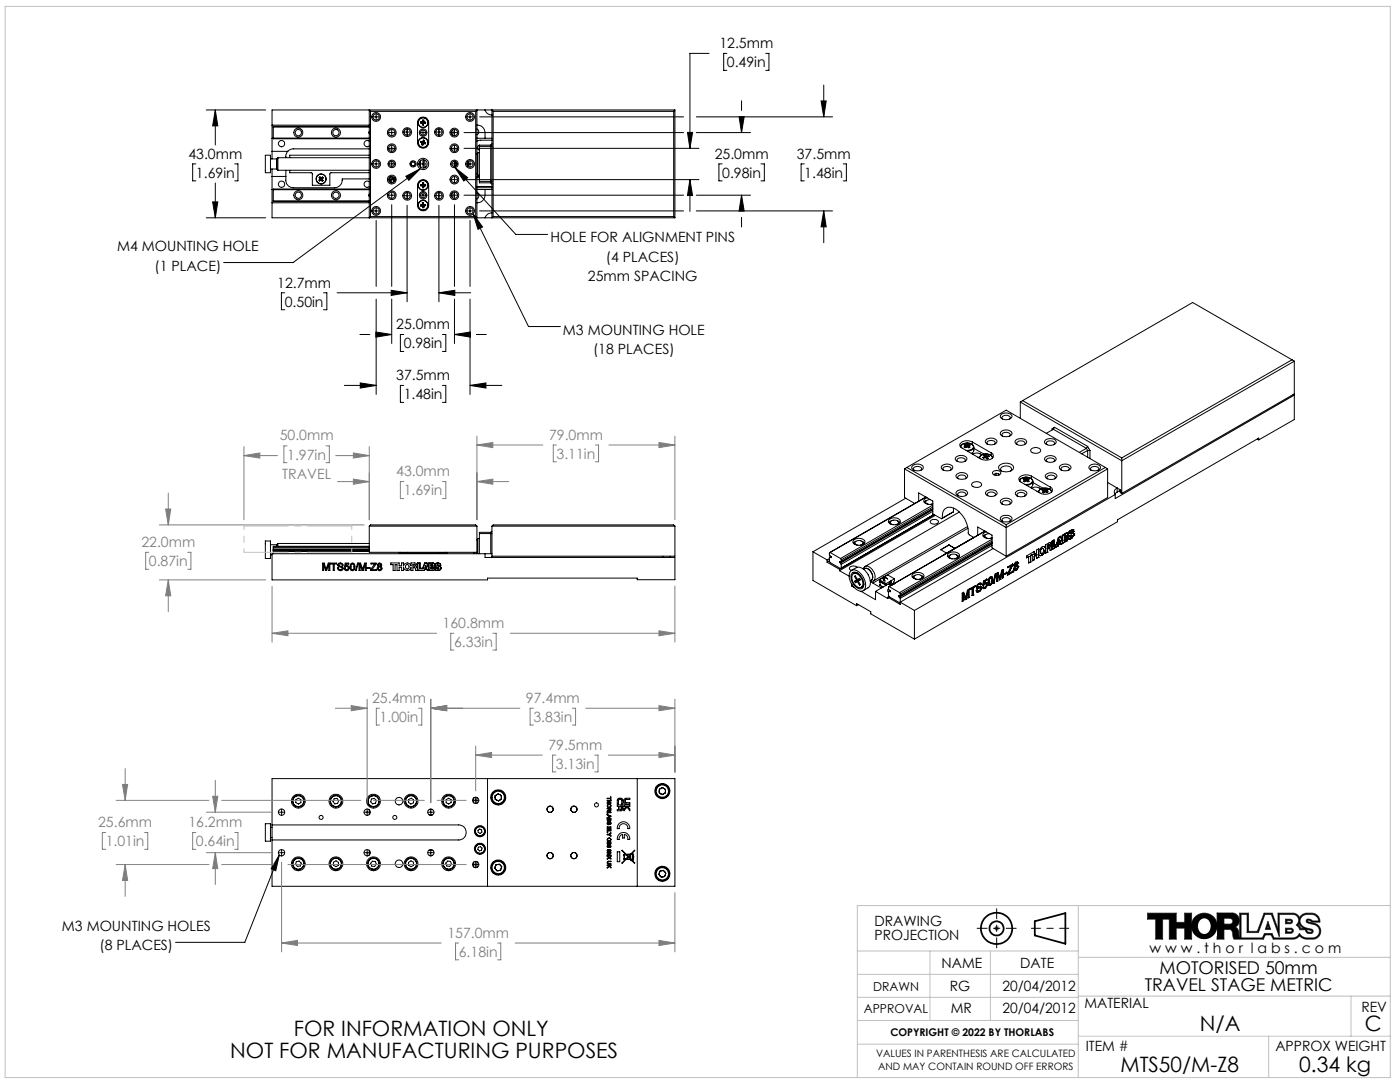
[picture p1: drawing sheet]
<svg xmlns="http://www.w3.org/2000/svg" width="279mm" height="216mm" viewBox="0 0 279 216" stroke-linecap="round" stroke-linejoin="round" font-family="sans-serif">
<defs><g id="words">
<g font-size="4.2">
<text x="58.6" y="206.8">FOR INFORMATION ONLY</text>
<text x="239.4" y="205.7">N/A</text>
<text x="272.4" y="205.7">C</text>
<text x="45.9" y="211">NOT FOR MANUFACTURING PURPOSES</text>
<text x="223.6" y="213.9">MTS50/M-Z8</text>
<text x="259.3" y="213.9">0.34 kg</text>
</g>
<g font-size="3.5">
<text x="228.5" y="197.8">TRAVEL STAGE METRIC</text>
<text x="231.4" y="194.3">MOTORISED 50mm</text>
</g>
<g font-size="2.8">
<text x="143.6" y="9.6">12.5mm</text>
<text x="145.1" y="13.4">0.49in</text>
<text x="37.6" y="31.7">43.0mm</text>
<text x="39.1" y="35.4">1.69in</text>
<text x="142.6" y="31.7">25.0mm</text>
<text x="144.1" y="35.4">0.98in</text>
<text x="159" y="31.7">37.5mm</text>
<text x="160.5" y="35.4">1.48in</text>
<text x="23.4" y="50.2">M4 MOUNTING HOLE</text>
<text x="30.9" y="54">(1 PLACE)</text>
<text x="109.8" y="48.4">HOLE FOR ALIGNMENT PINS</text>
<text x="120.9" y="52.2">(4 PLACES)</text>
<text x="55.3" y="57.4">12.7mm</text>
<text x="117.3" y="56">25mm SPACING</text>
<text x="56.8" y="61.2">0.50in</text>
<text x="79.1" y="65.7">25.0mm</text>
<text x="80.6" y="69.5">0.98in</text>
<text x="112.4" y="66.7">M3 MOUNTING HOLE</text>
<text x="118.4" y="70.6">(18 PLACES)</text>
<text x="79.1" y="75.9">37.5mm</text>
<text x="80.6" y="79.6">1.48in</text>
<text x="12.4" y="185.8">M3 MOUNTING HOLES</text>
<text x="174.5" y="184.8">DRAWING</text>
<text x="19.9" y="189.7">(8 PLACES)</text>
<text x="174.5" y="187.6">PROJECTION</text>
<text x="229.4" y="190.2">w w w . t h o r l a b s . c o m</text>
<text x="187.9" y="193.2">NAME</text>
<text x="189.6" y="197.7">RG</text>
<text x="200.1" y="197.7">20/04/2012</text>
<text x="203.6" y="193.2">DATE</text>
<text x="189.8" y="202.2">MR</text>
<text x="200.1" y="202.2">20/04/2012</text>
<text x="216.4" y="201.2">MATERIAL</text>
<text x="271.7" y="201.8">REV</text>
<text x="216.7" y="209.7">ITEM #</text>
<text x="254.5" y="209.7">APPROX WEIGHT</text>
</g>
<g font-size="2.8" fill="#808080">
<text x="55.8" y="87.9">50.0mm</text>
<text x="109.6" y="87.7">79.0mm</text>
<text x="56.3" y="95.5">TRAVEL</text>
<text x="57.3" y="91.7">1.97in</text>
<text x="79.1" y="95">43.0mm</text>
<text x="111.1" y="91.5">3.11in</text>
<text x="80.6" y="98.8">1.69in</text>
<text x="28.2" y="109.2">22.0mm</text>
<text x="29.7" y="113">0.87in</text>
<text x="88.3" y="125.3">160.8mm</text>
<text x="90.6" y="129.1">6.33in</text>
<text x="74.3" y="140.3">25.4mm</text>
<text x="105" y="140.3">97.4mm</text>
<text x="75.8" y="144">1.00in</text>
<text x="106.5" y="144">3.83in</text>
<text x="109.4" y="149.6">79.5mm</text>
<text x="110.9" y="153.4">3.13in</text>
<text x="19.6" y="165">25.6mm</text>
<text x="37.6" y="165">16.2mm</text>
<text x="21.1" y="168.8">1.01in</text>
<text x="39.1" y="168.8">0.64in</text>
<text x="89.3" y="187.1">157.0mm</text>
<text x="91.6" y="190.9">6.18in</text>
</g>
<g font-size="2.5">
<text x="174.2" y="197.7">DRAWN</text>
<text x="172.4" y="202.2">APPROVAL</text>
</g>
<text font-size="2.1" x="177.7" y="206.8">COPYRIGHT © 2022 BY THORLABS</text>
<g font-size="2">
<text x="174.8" y="211">VALUES IN PARENTHESIS ARE CALCULATED</text>
<text x="175.2" y="213.5">AND MAY CONTAIN ROUND OFF ERRORS</text>
</g>
</g></defs>
<g fill="none" stroke="#000" stroke-width=".2">
<path d="M141.5 10.7h-3.8v18.9M145.1 10.7h-.7v3.3h.7M152.8 10.7h.7v3.3h-.7M164.4 17v6.3M39.1 32.7h-.6v3.4h.6M41.2 21.9h11.8M43 21.9l.5 3.2h-1.1zM43 21.9v7M43 36.5v7M46.8 32.7h.7v3.4h-.7M53 31h1v3.5h-1zM54 31.7h1.2"/>
<path d="M54 33.7h1.2M54.3 33.7v9.8h80.4M54.3 35.2h2.7M54.3 27.6h.2M54.3 25h19.4M54.3 37.8h.2M54.3 30.2h3.1M54.5 27.6v.1h19.2M54.5 25.4v2.2M54.5 37.9v2.2M54.5 37.9h19.2M54.5 27.6h19.2"/>
<path d="M54.5 25.4h19.2M55.2 31.7v2M55.2 33.7l.3 .3M55.5 31.5v2.5M55.5 34h18.2M55.5 31.5h18.2M55.5 31.5l-.3 .2M57 34v1.9a1.51 1.51 0 0 0 1.5 1.6h8.3a1.59 1.59 0 0 0 1.5-1.8h5.4M57.4 30.2l-.3 .6-.1 .7M57.8 34v.5h4.4l.1 .2v2.3h3.5v-2.3l.2-.2h7.7M63.9 35.7l-.1 .1a.15 .15 0 0 0 0 .3 .15 .15 0 0 0 .2-.2M63.9 35.6v.1"/>
<path d="M63.9 35.7v.1M63.9 35.7h.1M63.9 35.8h.1M64 35.8l.1 .1M64 35.8v.1M64 35.9h.1M64 35.6h-.1M64.1 35.5a.17 .17 0 0 0-.2-.2 .17 .17 0 0 0-.2 .1 .17 .17 0 0 0 .2 .2M64.1 35.5h.1M64.1 35.9h.1M64.1 35.9h-.1M64.1 35.5l-.1 .1"/>
<path d="M64.1 35.5l.1 .1M64.2 35.5a.17 .17 0 0 1 .2-.2 .17 .17 0 0 1 .1 .2 .17 .17 0 0 1-.2 .2M64.2 35.5h-.1M64.2 35.6h.1M64.2 35.9h-.1M64.2 35.8v.1M64.2 35.6l.1 .1M64.3 35.7v.1M64.3 35.7h.1M64.3 35.7l-.1 .1M64.3 35.8h-.1M64.3 35.8l.1 .1a.15 .15 0 0 1-.1 .2 .15 .15 0 0 1-.2-.2"/>
<path d="M73.7 38.7v.6M73.7 37.7h-19.2v.2M73.7 26.2v.5M73.7 25.2h-19.2v.2M73.7 29.7h-15.3l-1 .5M73.7 28.2a.62 .62 0 0 0-.9 0 .62 .62 0 0 0 0 .9 .62 .62 0 0 0 .9 0M73.7 36.3a.63 .63 0 0 0-.9 0 .63 .63 0 0 0 0 .9 .63 .63 0 0 0 .9 .1M73.7 31h-15.9v.5M73.9 22.2l-.2-.3v21.6l.2-.3M73.9 22.2v21M73.9 22.2h21M74.4 23.3h1.3"/>
<path d="M74.4 32.7h1.3M75.1 22.7v1.3M75.1 32.1v1.2M77.5 35.8h1.3M77.5 26.5h1.3M77.5 29.6h1.3M77.5 32.7h1.3M77.5 38.9h1.3M77.6 29.7h1.2M77.9 35.3a.93 .93 0 0 0 .2 1.1M78.2 35.2v1.3a.94 .94 0 0 1-.3-1.2M78.2 25.8v1.3"/>
<path d="M78.2 29v1.2M78.2 32.1v1.2M78.2 38.3v1.3M78.6 35.8h.1M78.6 35.8l-.1 .3 .2 .1M78.6 35.7v.1M78.6 35.5a.15 .15 0 0 0-.2-.1 .16 .16 0 0 0 .1 .3l.1 .1M78.6 35.5l.1 .1M78.6 35.6v.1M78.6 35.8l.2 .1M78.7 35.5l-.1 .1M78.7 35.5h-.1"/>
<path d="M78.7 35.6h.1M78.7 35.6h-.1M78.7 35.5v.1M78.8 35.9h.1M80.6 26.4h1.3M80.6 39.1h1.3M81 35.2l2.9-1.5-2.3 2.3zM81.2 25.7v1.3M81.2 38.4v1.3M81.3 25.8v1.2M81.3 38.5v1.2M82.2 32.3h.5l.2 .4-.3 .4h-.4l-.2-.4z"/>
<path d="M83.6 32.6v.3M83.7 23.6a1.13 1.13 0 0 1 1.2-.1 1.13 1.13 0 0 1 .6 .9v4.1a1.11 1.11 0 0 1-1.1 1.1 1.11 1.11 0 0 1-1.1-1.1v-4.1zM83.7 36.1a1.11 1.11 0 0 1 1.2-.1 1.11 1.11 0 0 1 .6 1v4a1.11 1.11 0 0 1-1.1 1.1 1.11 1.11 0 0 1-1.1-1.1v-4l.2-.6zM83.8 26.5h1.3M83.8 32.7h1.3M83.8 38.9h1.3M83.9 32.1l.1 1.3M83.9 33.7l-25.4 18.7h-13.9M83.9 32.1v1.3M84.2 28.5l.1 .1M84.2 28.5h.1M84.2 36.8a.18 .18 0 0 0-.2 0 .18 .18 0 0 0 0 .3 .18 .18 0 0 0 .2 0"/>
<path d="M84.2 37.1h.1M84.2 36.8h.1M84.2 24.3a.17 .17 0 0 0-.2 0 .17 .17 0 0 0 0 .2 .17 .17 0 0 0 .2 .1M84.2 24.6l.1 .1M84.2 24.3h.1M84.2 24.6h.1M84.3 28.3a.16 .16 0 0 0-.3-.1 .16 .16 0 0 0 .1 .3h.1M84.3 28.6a.17 .17 0 0 0-.1 .2 .17 .17 0 0 0 .2 .1 .17 .17 0 0 0 .1-.2M84.3 28.3h.1M84.3 28.5v.1M84.3 28.5h.1M84.3 28.4l-.1 .1"/>
<path d="M84.3 36.9v.1M84.3 37v.1M84.3 24.4v.1M84.3 24.5v.1M84.3 28.6h.1M84.3 24.3v.1M84.3 36.8v.1M84.3 24.5l-.1 .1M84.3 36.8a.17 .17 0 0 1 0-.3 .17 .17 0 0 1 .3 0 .17 .17 0 0 1 0 .3M84.3 36.8h-.1M84.3 37.1v.4h.3v-.4M84.3 36.8h.1"/>
<path d="M84.3 37.1h.1M84.3 24.3v-.1a.18 .18 0 0 1 0-.2 .18 .18 0 0 1 .3 0 .18 .18 0 0 1 0 .3M84.3 24.3h-.1M84.3 24.7a.17 .17 0 0 0 0 .2 .17 .17 0 0 0 .3 0 .17 .17 0 0 0 0-.2M84.3 24.3h.1M84.3 24.6h.1M84.3 24.6v.1M84.3 28.3v.1M84.3 28.3h.2M84.4 28.3l.1-.4 .2 .1-.1 .3M84.4 28.3h-.1M84.4 36.8h.1"/>
<path d="M84.4 37.1h.1M84.4 36.8h-.1M84.4 24.3h.1M84.4 24.6h.1M84.4 24.3h-.1M84.4 28.3h.1M84.4 28.6h.1M84.4 25.8v1.3M84.4 32.1v1.2M84.4 38.3v1.3M84.5 31.9l.1 1.6M84.5 28.3h.1"/>
<path d="M84.5 36.8h.1M84.5 24.3h.1M84.5 37.1h.1M84.5 24.6h.1M84.5 28.6v.1M84.5 28.6h.1M84.5 28.3l.1 .1M84.5 28.6h-.1M84.6 36.8h.1M84.6 37.1h.1M84.6 36.8v.1M84.6 37.1h-.1"/>
<path d="M84.6 24.3h.1M84.6 24.6v.1M84.6 24.6h.1M84.6 24.3v.1M84.6 24.6h-.1M84.6 28.6l-.1 .1M84.6 28.3l.1 .1M84.6 28.4h.1M84.6 28.3v.1M84.6 28.4v.1M84.6 28.6h-.1M84.6 36.9v.1"/>
<path d="M84.6 37v.1M84.6 24.4v.1M84.6 24.5v.1M84.6 28.6h.1M84.6 28.5v.1M84.6 36.8a.18 .18 0 0 1 .3 0 .18 .18 0 0 1 0 .3 .18 .18 0 0 1-.3 0M84.6 24.3l.3 .1v.2h-.3M84.7 28.4l.2 .1v.2l-.3-.1M84.7 32l.1 1.4M87 26.4h1.2M87 39.1h1.2M87.6 25.7v1.3"/>
<path d="M87.6 38.4v1.3M90.1 29.7h1.2M90.1 35.8h1.2M90.1 26.5h1.2M90.1 29.6h1.2M90.1 32.7h1.2M90.1 38.9h1.2M90.1 26.2v.5M90.1 38.7v.5M90.3 38.5l.1 .2-.1 .7M90.3 26l.1 .2-.1 .8M90.7 32.2v1"/>
<path d="M90.7 25.8v1.3M90.7 29v1.2M90.7 32.1v1.2M90.7 35.2v1.3M90.7 38.3v1.3M90.8 33.4l2.5 2.1-.7 .6zM90.8 33.4l12.1 13.4h6.4M90.9 32.3v.3M90.9 32.6h.3M90.9 32.6v.5M92.6 35.8h46.9M92.6 26.5h43.8"/>
<path d="M92.6 29.6h46.9M92.6 38.9h43.8M93.2 23.3h1.2M93.2 32.7h1.2M93.4 32.2v1M93.5 32.2v1M93.8 22.7v1.3M93.8 32.1v1.2M94.9 22.2l.3-.3v21.6l-.3-.3M94.9 22.2v21M95.2 25a1.52 1.52 0 0 1 1.6 1.5v1.1M95.2 25.8a.6 .6 0 0 1 .4 .5 .6 .6 0 0 1-.4 .6"/>
<path d="M95.2 38.5a.63 .63 0 0 1 .4 .6 .63 .63 0 0 1-.4 .6M95.2 34.6l.2 .4M95.2 35.2h.5M95.2 37.2h3M95.2 35.5h.5M95.2 27.6h3M95.2 37.8h3M95.2 37.5h3M95.4 30.4v4.6M95.4 30.4h.3M95.4 35h.3M95.4 30.4l-.2 .4"/>
<path d="M95.7 29a.51 .51 0 0 0-.4 .5 .51 .51 0 0 0 .4 .5M95.7 29v7.5h2.2M95.7 29.2h2.5M95.7 36.2h2.5M95.7 29h2.2M95.7 23.3h40.7M96.8 21.9a1.46 1.46 0 0 0 1.4 1.1M96.8 37.8v1.1a1.57 1.57 0 0 1-1.6 1.6M97.9 29v7.5M97.9 36.5l.3 .2M98.2 28h-2.5l-.5 .2M98.2 28.7l-.3 .3"/>
<path d="M98.4 22.2l-.2-.3v21.6l.2-.3M98.4 22.2v21M98.4 22.2h36M134.4 22.2v21M134.7 21.9v21.6M134.7 21.9h-80.4v9.8M134.7 21.9l-.3 .3M137.2 26.4h1l-.5 3.2zM137.7 35.8l.5 3.2h-1zM137.7 35.8v6.4M139 23.3h27.2M139 26.5h10.8"/>
<path d="M139 38.9h10.8M144.1 32.7h-.6v3.4h.6M147.5 23.3h1l-.5 3.2zM148 38.9l.5 3.2h-1zM148 20.1v1.9M148 24.6v1.9M148 38.9v1.9M151.9 32.7h.6v3.4h-.6M160.5 32.7h-.6v3.4h.6M163.9 20.1h1l-.5 3.2zM168.3 32.7h.6v3.4h-.6M41.2 43.5h11.8"/>
<path d="M42.4 40.3h1.1l-.5 3.2zM54.3 40.5h19.4M54.5 40.1v.1h19.2M54.5 40.1h19.2M56.8 58.4h-.6v3.4h.6M64.6 58.4h.6v3.4h-.6M67.3 58.4h13.9M73.9 43.2h21M74.4 42.1h1.3M75.1 41.5v1.2M75.1 44v13.2M75.1 59.7v19"/>
<path d="M78.1 57.9l3.1 .5-3.1 .5zM78.2 40.9v16.3M78.2 59.7v8.8M81.2 41v19.2M84.2 40.9a.19 .19 0 0 0-.2-.1 .19 .19 0 0 0 0 .3h.2M84.2 41.1l.1 .1M84.2 40.9h.1M84.2 41.1h.1M84.3 40.9h.1M84.3 40.9v.1M84.3 41v.1M84.3 40.8l-.1 .1"/>
<path d="M84.3 40.8v.1M84.3 41.1v.1M84.3 41.1h.1M84.4 40.8h.1M84.4 40.8l-.1 .1M84.4 40.8h-.1M84.4 41.1h.1M84.5 40.8h.1M84.5 41.1h.1M84.5 40.7l.1 .1M84.5 40.7a.16 .16 0 0 0 0-.2 .16 .16 0 0 0-.2 0 .16 .16 0 0 0 0 .2v.1M84.6 41.1v.1a.16 .16 0 0 1 0 .2 .16 .16 0 0 1-.3 0v-.2"/>
<path d="M84.6 40.8h.1M84.6 41.1h.1M84.6 41.1h-.1M84.6 40.8v.1M84.6 40.9v.1M84.6 41v.1M84.6 40.8a.18 .18 0 0 1 .3 0 .18 .18 0 0 1 0 .2 .18 .18 0 0 1-.2 .1h-.1M87.6 58.4l3.2-.5v1zM87.6 41v19.2M87.6 58.4h6.3M90.7 40.9v16.3M90.7 59.7v8.8"/>
<path d="M93.2 42.1h1.2M93.8 41.5v1.2M93.8 44v13.2M93.8 59.7v19M94.4 42.7l1.9 2.6-.9 .5zM94.4 42.7l11.1 22.5h6.3M95.7 42.1h40.7M98.2 42.5a1.37 1.37 0 0 0-1.4 1M98.4 43.2h36M134.4 43.2l.3 .3M139 42.1h27.2M148 43.4v1.9"/>
<path d="M164.4 42.1v6.3M164.4 42.1l.5 3.2h-1zM68.7 76.9h6.4M71.8 66.7h2M71.9 76.4l3.2 .5-3.2 .5zM75 66.3l3.2 .4-3.2 .6zM76.3 66.7h1.9M80.6 66.7h-.7v3.4h.7M80.6 76.9h-.7v3.4h.7M88.3 66.7h.7v3.4h-.7M88.3 76.9h.7v3.4h-.7M90.7 66.7l3.2-.4v1z"/>
<path d="M90.7 66.7h1.8M93.8 76.9l3.2-.5v1zM93.8 76.9h6.4M95.1 66.7h1.9M204.1 79.9l-.5 .3M204.1 79.9l19.8 11.5M257.8 71.8l-33.9 19.6M257.8 71.8l.5 .3M257.8 71.8l-19.8-11.4-33.9 19.5M258.1 78.7l.2 .1M258.3 72.1l-34.4 19.8-20.3-11.7M258.3 72.1v6.5l-34.4 19.9"/>
<path d="M258.3 78.8v4.9l-7.1 4.1M258.3 78.8l-35.7 20.7v-.8M180.5 93.6l20.3 11.7 20.3-11.7M180.5 93.6v5.7l2.1 1.2M180.8 99.4l-18.6 10.7M181 93.3l19.8 11.4M181 93.3l-.5 .3M181 93.3l19.8-11.5 19.8 11.5M182.1 92.9a1.47 1.47 0 0 1 2.2 .3 1.03 1.03 0 0 1-1.6 .7 .6 .6 0 0 1-.6-.3 .6 .6 0 0 1 0-.7zM182.4 93.8a.45 .45 0 0 1 0-.5 .45 .45 0 0 1 .5-.2 .63 .63 0 0 1 .7 0 .63 .63 0 0 1 .2 .7M184.9 99.8l-.5 .4M185 99.3a.58 .58 0 0 0-.6 .5 .58 .58 0 0 0 .3 .6"/>
<path d="M185.7 99.7a.61 .61 0 0 0-.7 0 .61 .61 0 0 0-.2 .7l.5 .2M188 92.9a1.47 1.47 0 0 1 2.1 .3 1.03 1.03 0 0 1-1.5 .7 .6 .6 0 0 1-.7-.3 .6 .6 0 0 1 .1-.7zM188.3 93.8a.46 .46 0 0 1 0-.5 .46 .46 0 0 1 .5-.2 .62 .62 0 0 1 .7 0 .62 .62 0 0 1 .2 .7M190.8 91.2a1.36 1.36 0 0 1 2.2 .4 1.42 1.42 0 0 1-2.4 0zM191 98a1.51 1.51 0 0 1 2.1 .3 1.34 1.34 0 0 1-2.2 .3l-.1-.3zM191 94.6a1.51 1.51 0 0 1 2.1 .3 1.2 1.2 0 0 1-1.8 .7l-.5-.5zM191.1 92.1a.44 .44 0 0 1 0-.6 .44 .44 0 0 1 .5-.1 .63 .63 0 0 1 .7 0 .63 .63 0 0 1 .2 .7M191.3 98.9a.44 .44 0 0 1-.1-.5 .44 .44 0 0 1 .5-.2 .65 .65 0 0 1 .7 0 .65 .65 0 0 1 .3 .7M191.3 95.5a.44 .44 0 0 1-.1-.5 .44 .44 0 0 1 .5-.2 .65 .65 0 0 1 .7 0 .65 .65 0 0 1 .3 .7M191.7 89.1a1.52 1.52 0 0 1 2.6 .1 1.14 1.14 0 0 1-1.3 .8M191.8 89.3a.86 .86 0 0 1 1-.9 1.06 1.06 0 0 1 1.4 .9l-.4 .4-1 .2M192.7 88.7l.3 .1"/>
<path d="M192.7 88.7l-.3 .1 .3 .1M192.7 88.7l.2 .5M192.7 88.9v.1M192.7 89l-.2 .1a.15 .15 0 0 0 .1 .2 .15 .15 0 0 0 .2-.1l.2-.1a.26 .26 0 0 0 .3 .2 .26 .26 0 0 0 .2-.1l-.2-.2M192.7 88.9v.4v-.3M193 88.8h.1M193 88.8v.3M193.1 88.8v.3M193.3 89v.3M193.3 88.9v.1M193.4 88.7l.2 .1-.3 .1M193.4 88.7l-.3 .1"/>
<path d="M193.4 88.7l-.2 .5M194 96.4a1.23 1.23 0 0 1 1.9 .3 1.16 1.16 0 0 1-2 0zM194.1 88.2a1.75 1.75 0 0 0-2.5 .6v.2l.4 .4 3.8 2.2a1.77 1.77 0 0 0 2.5-.6l-.1-.4-.4-.2M194.1 88.2l3.7 2.2M194.1 88.2v.5M194.1 90.6a1.3 1.3 0 0 1 1.8 .2M194.3 89.3v.8l-.4 .4M194.3 89.5l2.1 1.1M195.2 91.2l.3 .1M195.4 91.4h.1M196.5 91.1l-.1 .1a.15 .15 0 0 0-.2 .1 .15 .15 0 0 0 .1 .2 .15 .15 0 0 0 .2-.1l.2-.1M196.5 91.1v.2"/>
<path d="M196.5 91.1h.1M196.6 90.8l.2 .1M196.6 90.8l-.3 .1 .2 .2M196.6 90.8l.1 .5M196.8 90.9l.1 .1M196.8 90.9v.5M196.8 87.7a1.36 1.36 0 0 1 2.2 .5 1.42 1.42 0 0 1-2.4 0zM196.9 98a1.51 1.51 0 0 1 2.1 .3 1.34 1.34 0 0 1-2.3 .3v-.3zM196.9 91v.5M197 91.2a.18 .18 0 0 1 .2 .2 .18 .18 0 0 1-.2 .2 .18 .18 0 0 1-.2-.2l-.1-.1M197 91.2v.3M197.1 88.7a.46 .46 0 0 1 0-.6 .46 .46 0 0 1 .5-.2 .69 .69 0 0 1 1 .6l-.1 .2"/>
<path d="M197.2 98.9a.44 .44 0 0 1-.1-.5 .44 .44 0 0 1 .5-.2 .65 .65 0 0 1 .7 0 .65 .65 0 0 1 .3 .7h-.1M197.3 90.9l.1 .2-.4 .1M197.3 90.9l-.4 .1M197.3 90.9l-.1 .2M197.8 90.4v.5M198 91.4a1.4 1.4 0 0 0-2.2-.5l-.3 .5M198.1 91.3a1.53 1.53 0 0 0-2.6 .1M198.2 94.1a1.04 1.04 0 0 1 1.5 .3 .94 .94 0 0 1-1.6 0zM198.8 94.4l.5 .1M198.8 94.4l-.4 .3v.1M198.8 94.4v.5M199.3 94.5l.1 .3"/>
<path d="M199.3 94.5v.3M199.4 93a2.01 2.01 0 0 1 2.8 .1 .98 .98 0 0 1-1.1 1 1.47 1.47 0 0 1-1.8-.8zM199.7 86.3a1.5 1.5 0 0 1 2.3 .1 1.29 1.29 0 0 1-2 .6l-.3-.3zM199.8 99.7a1.36 1.36 0 0 1 2.2 .5 1.42 1.42 0 0 1-2.4 0zM199.9 94a.52 .52 0 0 1-.2-.6 .52 .52 0 0 1 .6-.3 1.02 1.02 0 0 1 1.6 .7l-.2 .2M200 82.6a1.39 1.39 0 0 1 2 .5 1.42 1.42 0 0 1-2.4 0l.1-.2zM200.1 87a.46 .46 0 0 1 0-.5 .46 .46 0 0 1 .5-.2 .72 .72 0 0 1 1 .6l-.1 .1M200.1 83.6a.46 .46 0 0 1 0-.6 .46 .46 0 0 1 .5-.1 .76 .76 0 0 1 1 .6l-.1 .1M202.7 98.2a1.46 1.46 0 0 1 2.2 .2 1.29 1.29 0 0 1-1.9 .6l-.3-.3zM202.7 87.8a1.59 1.59 0 0 1 2.2 .3 1.24 1.24 0 0 1-2 .6l-.3-.4zM203.1 88.7h-.1a.52 .52 0 0 1 .1-.6 .52 .52 0 0 1 .6-.1 .52 .52 0 0 1 .7 .1 .52 .52 0 0 1 0 .6M203.1 99a.45 .45 0 0 1-.1-.5 .45 .45 0 0 1 .6-.2 .63 .63 0 0 1 .7 0 .63 .63 0 0 1 .2 .7"/>
<path d="M203.5 96a1.52 1.52 0 0 1 2.6 0M203.6 96a1.34 1.34 0 0 1 2-.6 .61 .61 0 0 1 .5 .7 .61 .61 0 0 1-.7 .5l-.8 .1M203.6 80.2v3.3M204.4 95.5l.3 .1M204.4 95.5l-.2 .1 .3 .1M204.4 95.5l.2 .5M204.5 95.7v.1M204.5 95.8a.17 .17 0 0 0-.2 .2 .17 .17 0 0 0 .1 .1 .17 .17 0 0 0 .2-.1l.3-.1M204.5 95.7v.4v-.3M204.7 95.6h.2M204.7 95.6l.1 .3M204.9 95.6v.3"/>
<path d="M205.1 95.8a.18 .18 0 0 1 .2 .2 .18 .18 0 0 1-.2 .2 .18 .18 0 0 1-.1-.2l-.1-.1M205.1 95.7v.1M205.1 95.7v.4v-.3M205.1 95.5l.3 .1-.3 .1M205.1 95.5l-.2 .1M205.1 95.5l-.1 .5M205.8 89.6a1.23 1.23 0 0 1 1.9 .3 1.17 1.17 0 0 1-1.9 .3l-.1-.3zM205.8 95a1.96 1.96 0 0 0-2.5 .4v.3l.5 .5 3.7 2.2a1.73 1.73 0 0 0 2.5-.6l-.1-.4-.3-.2M205.8 95l3.8 2.2M205.8 95v.5M205.9 97.4a1.35 1.35 0 0 1 1.7 .2M206.1 96v.9l-.5 .4"/>
<path d="M206.1 96a1.15 1.15 0 0 1-1.3 .8M206.1 96.3l2.1 1.1M206.9 98l.4 .1M208.2 97.6l.3 .2M208.2 97.6l-.2 .2 .3 .1M208.2 97.6v.3M208.3 97.9v.1M208.3 98v.3M208.3 97.9l.1 .3M208.5 97.8h.1M208.5 97.8v.3M208.6 97.8v.3"/>
<path d="M208.6 87.8a1.59 1.59 0 0 1 2.2 .3 1.24 1.24 0 0 1-2 .6l-.3-.4zM208.6 91.2a1.36 1.36 0 0 1 2.2 .5 1.42 1.42 0 0 1-2.3 0zM208.8 94.7a1.36 1.36 0 0 1 2.1 .4 1.42 1.42 0 0 1-2.3 0zM208.8 97.9l.1 .1M208.8 97.9v.3l.1-.2M208.9 98a.17 .17 0 0 1 .2 .1 .17 .17 0 0 1 0 .2 .17 .17 0 0 1-.3-.1 .41 .41 0 0 0-.6 .1l-.2-.1 .3-.2M208.9 97.6l.2 .2-.3 .1M208.9 97.6l-.3 .2M208.9 97.6l-.2 .5M209 92.1a.42 .42 0 0 1-.1-.5 .42 .42 0 0 1 .5-.2 .63 .63 0 0 1 .7 0 .63 .63 0 0 1 .3 .7h-.1M209 88.7h-.1a.52 .52 0 0 1 .1-.6 .52 .52 0 0 1 .6-.1 .52 .52 0 0 1 .7 .1 .52 .52 0 0 1 0 .6M209.1 95.6a.44 .44 0 0 1-.1-.6 .44 .44 0 0 1 .6-.2 .63 .63 0 0 1 .7 .1 .63 .63 0 0 1 .2 .6v.1"/>
<path d="M209.6 97.2v.5M209.8 98.2a1.41 1.41 0 0 0-2.3-.4l-.2 .4M209.9 98.1a1.57 1.57 0 0 0-2.6 0l-.1 .1M210.2 85.7l6.6 3.8M210.2 85.7l-1.4 .8M210.5 85.3l6.6 3.8M210.5 85.3l-.5 .2v.3M210.5 85.3l-.3 .4M211.6 92.9a1.36 1.36 0 0 1 2.1 .4 1.42 1.42 0 0 1-2.3 0zM211.9 93.8a.46 .46 0 0 1-.1-.5 .46 .46 0 0 1 .6-.2 .72 .72 0 0 1 1 .6l-.1 .1M216.8 89.5l-1.4 .8M216.8 89.5l.3 .4"/>
<path d="M217.1 89.1l.4 .8M217.1 89.9l-1.2 .7M217.1 89.9v1.3M217.1 89.9h.4M217.1 89.1l-.3 .4M217.5 92.9a1.36 1.36 0 0 1 2.1 .4 1.42 1.42 0 0 1-2.3 0zM217.5 89.9v1.6M217.8 93.8a.46 .46 0 0 1-.1-.5 .46 .46 0 0 1 .6-.2 .72 .72 0 0 1 1 .6l-.2 .1M220.6 93.3l-19.8 11.4M220.6 93.3l.5 .3M221.1 96.3l2.6 1.5v.5M221.1 93.6v5.7l-20.3 11.7"/>
<path d="M222.6 98.7l-40.1 23.1M223 98.2v-.8a.81 .81 0 0 0-.4 1.3M223 98.2l-.5 .4M223.4 97.6v.4l.3 .3M223.4 97.9l-.4 .3M223.7 98.3l.2 .2M223.9 91.4v7.1M250.9 87.6l.3 .2M251.2 87.8v-.4l-28.2 16.3v.4l-40.5 23.4M53 107.9h1v3.5h-1zM54 108.7h1.2M54 110.7h.3"/>
<path d="M54.3 110.5h42.5v.7h37.9v4.5h-7.5v-.3h-29.9v.3h-43zM54.5 109.9v.1M54.5 109.5v.2M54.5 109.7h.1M54.5 109.8v.1M54.5 109.2h19.2M54.5 109.5h19.2M54.5 109.2v.3M54.5 109.7v.1M54.5 110v.5M54.5 109.9h19.2M54.5 110h19.2"/>
<path d="M54.5 109.7h19.2M54.5 109.8h19.2M55.2 108.7v.3M55.5 108.4v.6M55.5 108.4h18.2M55.5 108.4l-.3 .3M64.4 112.4h.3l.4 1.2 .4-1.2h.3v1.4h-.2v-1.2l-.4 1.2h-.2l-.4-1.2v1.2h-.2zM66 112.4h1.2v.1h-.5v1.3h-.2v-1.3h-.5zM67.5 112.5a.57 .57 0 0 1 .6-.2 .57 .57 0 0 1 .4 .5h-.2a.31 .31 0 0 0-.4-.3 .31 .31 0 0 0-.2 .4 .73 .73 0 0 1 .8 .7 .6 .6 0 0 1-.7 .3 .6 .6 0 0 1-.5-.6h.3a.35 .35 0 0 0 .3 .4 .35 .35 0 0 0 .3-.4l-.1-.1a.54 .54 0 0 1-.5-.1 .54 .54 0 0 1-.1-.6zM68.9 112.4h.7v.2h-.6v.4a.47 .47 0 0 1 .6 .2 .47 .47 0 0 1-.3 .6 .47 .47 0 0 1-.6-.3l.2-.1a.3 .3 0 0 0 .4 .2 .3 .3 0 0 0 .1-.5 .3 .3 0 0 0-.5 .1l-.2-.1zM70 112.5a.51 .51 0 0 1 .7 0 .51 .51 0 0 1 .1 .6 .53 .53 0 0 1-.4 .8 .53 .53 0 0 1-.5-.8zM70.2 112.6l.1-.1a.46 .46 0 0 1 .4 .3 .46 .46 0 0 1-.1 .5v.2a.25 .25 0 0 1-.2 .2 .25 .25 0 0 1-.3-.2v-.6z"/>
<path d="M71.4 112.4h.1l-.4 1.4h-.2zM71.6 112.4h.4l.4 1.2 .4-1.2h.3v1.4h-.2v-1.2l-.4 1.2h-.3l-.3-1.2v1.2h-.3zM73.3 113.2h.5v.2h-.5zM73.7 109h-19.2v.2M73.7 105h21.5M73.7 105l.2-.3h21l.3 .3M73.7 105v5.2h21.5v-5.2M74 112.4h1.1l-.9 1.3h.9v.1h-1.2l.9-1.3h-.8zM75.5 112.4a.38 .38 0 0 1 .6 .1 .38 .38 0 0 1-.1 .5 .45 .45 0 0 1 .1 .7 .45 .45 0 0 1-.7 0 .45 .45 0 0 1 .2-.7l-.3-.3zM78 112.3h1.7v.6h.5v-.6h.3v.6a.76 .76 0 0 1 .8-.6 .76 .76 0 0 1 .7 .6v-.6h.8a.48 .48 0 0 1 .4 .3 .48 .48 0 0 1-.1 .5l.2 .2v.5v-1.5h.6v1.1h.4l.4-1.1h.5l.3 1v-1h.9l.4 .3a.63 .63 0 0 1 .7-.3 .63 .63 0 0 1 .5 .6l-.7-.1a.53 .53 0 0 1 .7 .3 .53 .53 0 0 1-.3 .7h-.5l-.4-.1-.3 .1h-1.2l-.1-.2h-.4l-.1 .2h-1.7l-.2-.5h-.4v.5h-.4v-.6a.76 .76 0 0 1-.7 .6 .76 .76 0 0 1-.8-.6v.6h-.3v-.6h-.5v.6h-.5v-1.1h-.4v1.1h-.3v-1.1h-.5zM79.7 110.2v.2h1.6M79.9 110.2v.2"/>
<path d="M81.3 110.2v.2h6.3v-.2M82.4 112.6h.4l.1 .3-.5 .1zM83.4 112.4h.3v1.1h.7l.4-1.1h.4l.4 1.3v-1.3h.8a.35 .35 0 0 1 .3 .2 .35 .35 0 0 1-.1 .4l.2 .3h.4a.2 .2 0 0 0 .2 .2 .2 .2 0 0 0 .2-.2 .48 .48 0 0 1-.6-.3 .48 .48 0 0 1 .1-.6h.5l.3 .2v.2l-.6-.1-.1 .2a.49 .49 0 0 1 .7 .2 .49 .49 0 0 1-.2 .7l-.7-.1-.2-.2-.4 .3h-1.1l-.1-.3h-.4l-.1 .3h-1.3zM85 113l-.1 .2zM85 112.8l.1 .5h-.3zM86 112.7h.4v.2l-.4 .1zM86 113.2h.4v.3h-.4zM86 112.7l.3 .2h-.3zM86 113.3h.4l-.4 .1zM86.7 113h.1l.3 .2h-.2zM87.2 113.3l.3 .2h-.2zM87.6 110.4h1.6"/>
<path d="M88.9 110.2v.2M89.2 110.4h.1M89.2 110.2v.2M94.5 110.2v.3M95.1 110.2v.3M95.4 107.5v3M95.4 107.5h.3M95.4 107.5l-.2 .3M95.7 106.5h2.5M96.8 110.5h1.4M97.9 106.2v4.3M97.9 106.2h-2.2v4.3"/>
<path d="M98.2 105v6.2M98.2 105h36.5M98.2 105l.2-.3h36l.3 .3M98.2 106l-.3 .2M132.3 111v.2M133.8 111v.2M134.7 105v6h-36.5M162.2 110.1v5.7l8.8 5.1M162.2 110.1l2.9 1.6M165.1 111.7v.5M165.1 112.2l2.4 1.4M165.5 111.2v.8l.2 .3 2 1.2"/>
<path d="M165.5 111.5l-.4 .2M165.5 111.9l-.4 .3M165.6 110.2l19.2-11-19.1 11M165.7 111.2h-.2M165.7 110.2l-.2 .1v.4l.3 .4M165.7 110.2l2 1.2M165.7 111.2l.1 .1M165.8 111.1l.1 .1M165.8 111.1l-.1 .1M165.8 111.1l-.3 .1M165.9 111.2l-.1 .1M167.5 112.2l.1 .1"/>
<path d="M167.5 112.1v.1M167.5 113.6v.3M167.5 113.9l2 1.1M167.6 112l-.1 .1M167.6 112l.1 .1M167.6 112.3l.1 .1M167.7 112.1l-.2 .1M167.7 111.4l.2 .3M167.7 112.4l.2 .2M167.9 112.1h-.2M167.9 111.7v.4h-.2M167.9 112.6v.8l-.2 .1"/>
<path d="M169.8 113.9a1.37 1.37 0 0 1 1.9 .5 2.61 2.61 0 0 1 .7 3.4 1.37 1.37 0 0 1-1.9-.5 2.61 2.61 0 0 1-.7-3.4zM169.9 113.8l1-.5a1.96 1.96 0 0 1 2.2 1.1 2.37 2.37 0 0 1 .3 2.8l-1.1 .7M170 116.6v.3M170 116.9l.4 .3M170.1 114.3a1.58 1.58 0 0 1 2 1.2 1.46 1.46 0 0 1-.2 2 2.25 2.25 0 0 1-1.8-3.2zM170.2 116.8l-.2 .1M170.3 114.5a1.69 1.69 0 0 1 1.9 1.8 .73 .73 0 0 1-.3 .9 .73 .73 0 0 1-1-.2 1.95 1.95 0 0 1-.6-2.5zM170.4 107.7a1.59 1.59 0 0 1 2.2 .3 1.34 1.34 0 0 1-2 .6l-.4-.4zM170.5 116l.2 .3M170.6 108.3v.3M170.8 108l-.5 .4M171 115.7l-.5 .3"/>
<path d="M171 115.9v.1M171 115.9l-.5 .1M171 116l-.3 .3M171.1 113.2a.99 .99 0 0 0-1.6 .2l.4 .4M171.1 116l-.4 .3M171.1 116l.4 .8M171.1 115.6l-.4-.7-.2 .1 .5 .7M171.1 115.6l.4-.2 .2 .3-.4 .2M171.2 114.4l-.4-.1-.5 .2M171.2 108.8a.47 .47 0 0 1-.6-.4 .47 .47 0 0 1 .6-.5 .74 .74 0 0 1 1 .5l-.5 .4M171.3 115.9l.4 .8-.2 .1M171.3 115.6h.1"/>
<path d="M171.3 115.6l-.3 .3M171.3 115.6l-.3 .1M171.4 115.7h.1M171.4 115.7l-.4 .3M171.4 115.7l-.3 .3M171.5 115.7l-.2 .2M171.6 115.5l-.5 .1M171.6 115.6l-.1 .1M171.7 116.6l-.2 .2M171.8 118l2.9 1.7v-1.7M172 108l.5 .4M172.3 108.3v.3"/>
<path d="M172.3 113.6a.76 .76 0 0 1 .6-.7 .76 .76 0 0 1 .8 .4 1.99 1.99 0 0 1 .7 2.6l-.3 .1-.4-.1 .2-.1M172.4 116.5l-.2 .5-.3 .2M172.6 113.5a1.52 1.52 0 0 1 1.6 1.5l-.1 .5-.2 .3M172.6 113.5a1.56 1.56 0 0 1 1.4 2.2l-.1 .1M172.6 113.5l-.3 .1M173.7 116.1l2.2 1.2M174.7 118l2.5 1.5v-.3M175.5 116l.1 .1M175.5 115.7v.3M175.5 115.7l1.3 .8M175.5 116l.1 .2M175.6 116.7h-.1l.7 .5-.6-.4v-.8l1.1 .6v.3"/>
<path d="M175.6 116.1l1.1 .6M175.7 116.1h-.1M176.2 115.4l.2 .1M176.2 115.4l.2 .4M176.2 115.3l-.7 .4M176.2 115.2l-2 1.1M176.4 115.8l.2 .1M176.4 115.8h.1M176.4 115.5l.2 .4M176.5 115.1l.7-.4 1.3 .8M176.6 115.9v.1M176.6 115.2l-.1 .1-.1 .2"/>
<path d="M176.6 115.2l-.3-.1-.1 .3M176.6 115.2l.4 .2M176.7 115.3l.3 .1M176.7 116.7l.1 .1M176.8 116.5v.3l-.1-.1M177 115.4l.2 .2M177.2 119.2l2.5 1.4v-1.2M177.3 117.5l.3 .3M177.3 118v.8l.1 .3M177.3 117.5l-.2 .3 .2 .3M177.4 103.8a1.47 1.47 0 0 1 2.3 .2 .97 .97 0 0 1-1.3 .7 .78 .78 0 0 1-1-.9zM177.4 118h-.1"/>
<path d="M177.4 117.1l-.1 .1v.3M177.4 118l.2 .1M177.4 117.1l2.1 1.2M177.4 119.1l2.1 1.2 .2-.1M177.4 119l-.2 .2M177.5 116.1l.3-.2v.4l-.3 .3zM177.6 117.8l.1 .2M177.6 117.9l-.3 .1M177.7 118l-.1 .1M177.7 104.2v.3M177.7 117.9l-.3 .1M177.7 116v.3"/>
<path d="M177.7 116.3l-.2 .2M177.7 116.3h.1M177.8 116.8l-.5-.3-2.6 1.5M177.8 116.8h.1M177.9 103.9l-.5 .4M178.3 104.7a.48 .48 0 0 1-.6-.5 .48 .48 0 0 1 .6-.4 .66 .66 0 0 1 .7 0 .66 .66 0 0 1 .2 .7l-.5 .2M178.4 116.5h.1M178.4 116.1v.4M178.4 116.5l-.6 .3M178.5 115.5l-1.7 1M178.5 115.5l-.2 .9-.6 .3M179.1 103.9l.5 .4"/>
<path d="M179.3 119l.1 .1M179.3 104.2v.3M179.3 118.9v.1M179.4 118.9h-.1M179.4 119.1l.1 .1M179.4 118.9l.1 .1M179.5 118.9l-.2 .1M179.5 118.3l.2 .2M179.5 119.2l.2 .2M179.6 118.9l-.1 .1M179.7 118.9l-.2 .1M179.7 118.5v.4"/>
<path d="M179.7 118.9l18.3-10.6-18.6 10.8M182.2 114.5a1.59 1.59 0 0 1 2.2 .3 1.31 1.31 0 0 1-2 .6l-.4-.4zM182.4 115.1v.3M182.6 114.8l-.5 .3M183 115.6h-.2a.45 .45 0 0 1-.4-.6 .45 .45 0 0 1 .6-.3 .63 .63 0 0 1 .7 0 .63 .63 0 0 1 .2 .7l-.5 .2M183.3 100v-1.6l2.9 1.6v2.6l1.7 .9M183.8 114.8l.5 .3M184 115.1v.3M184.7 100.4l.7 .2 .8-.1M184.7 100.2v.2M185.7 103.9a1.03 1.03 0 0 1 1.6 .2 .94 .94 0 0 1-1.7 0zM186.2 100.5l-.4 .1"/>
<path d="M186.2 100.8l-18.5 10.6M186.2 101.2l-18.3 10.5M186.2 101.5l-18.6 10.8M186.2 101.7l-18.5 10.7M186.2 102l-18.3 10.6M186.4 102.7l-18.7 10.8M186.4 102.7l-18.9 10.9M186.7 102.8l-19.2 11.1M188.1 103.4a1.79 1.79 0 0 1 1.2-2.2 4.2 4.2 0 0 1 3.6 3.2l.3 1.2v.8l.2 .3 .9 .5-5.9 3.5M188.1 103.4l-.2 .1M189.3 110.5a1.55 1.55 0 0 1 2.2 .3 1.36 1.36 0 0 1-2.1 .5l-.3-.4zM189.4 108.7l-1.7 1 1.2 .7"/>
<path d="M189.4 108.7l1.2 .7-1.2-.6M189.4 108.8l-1.7 .9M189.4 108.7v.1M189.4 111.1v.2M189.7 110.7l-.5 .4M190 111.5a.47 .47 0 0 1-.6-.4 .47 .47 0 0 1 .6-.5 .81 .81 0 0 1 1.1 .5l-.6 .4M190.3 101.4v.7M190.3 102.1l-2.4 1.4M190.3 102.1l-2.2 1.3M190.9 110.7l.5 .4M191.1 111.1v.2M191.5 102.2l-18.9 10.8"/>
<path d="M192.2 119.9h.1M192.2 118.5h.1M192.2 118.5v1.4M192.2 118.5l.4 1.2 .2-.2M192.6 119.1l.1 .2M192.6 119.1h.1M192.6 119.1l-.3-.9-.3 .2v1.6l.2-.1M192.7 119.3h.1M192.8 119.5h.1M193.1 105.1l-18.8 10.8M193.2 105.4l-16.8 9.7M193.2 117.9l-.4 1.6"/>
<path d="M193.2 117.9v1.4l.2-.1M193.4 119.2v-1.6l-.3 .2-.4 1.5M193.4 119.2h.1M194 117.4h.1M194 117.4v1.5l.2-.2M194.2 117.3h.1M194.2 118.7h.1M194.2 117.3v1.4M194.2 118.7l-.2 .1M194.7 117h.1M194.7 117l-.5 .3M194.7 117v-.2l-1.2 .7v.2l.5-.3"/>
<path d="M195 117.7l.1 .2-.1-.2-.2 .1 .1 .3 .5-.1M195.1 117v.1M195.1 117h.1M195.1 117.4h.1M195.1 106.8v-1.6l2.9 1.6v2.5l2.8 1.7M195.3 116.6l-.2 .4M195.3 116.6h.1M195.4 116.6l-.3 .4M195.4 118l-.5 .1M195.4 118h.1M195.5 117.3l-.4 .1M195.5 117.3a.4 .4 0 0 1 .1 .4 .4 .4 0 0 1-.5 .2"/>
<path d="M195.5 117.3h.2M195.5 117.3h.1M195.6 116.6h-.3M195.6 116.6h-.2M195.7 116.6v.1l.2-.1M195.8 116.3l.1 .3M195.8 117.1h-.7M195.9 117.1v.2M195.9 116.6l-.1-.2a.63 .63 0 0 0-.7 .2 .63 .63 0 0 0 0 .8M195.9 116.6h.1M195.9 116.6l-.2 .1M195.9 117.3l-.2 .5-.3 .2"/>
<path d="M195.9 117.3v.2l-.5 .5M195.9 117.3h.1M196.2 117.4h.1M196.3 117.4h.2zM196.3 117.1l-.2 .1 .2 .2M196.3 117.1l.1 .1M196.3 116.8h.1M196.3 116.8h-.2M196.4 116.5h.1M196.4 116h.1M196.4 116v.5M196.5 116.5l-.2 .3"/>
<path d="M196.5 116.5l.1-.1a.41 .41 0 0 1 .2 .5 .41 .41 0 0 1-.5 .3v-.1M196.5 116.5h.2M196.5 116.5h.1M196.5 117.4h.1M196.5 107v.2M196.6 106l-19.2 11.1M196.7 106.6l-.5 .4M196.8 106.1a.62 .62 0 0 0-.7 .6 .62 .62 0 0 0 .6 .7l.5 .1 .8-.1M196.9 116.2h-.3l-.2 .3M196.9 117l-.4 .4M196.9 117h.1M196.9 116.3l.1 .3"/>
<path d="M196.9 116.2l.1 .3M196.9 115.5v.2M196.9 115.7l-.5 .3M196.9 115.7h.1M197 115.7l-.6 .3M197 115.7v-.2l-.7 .4-.2 .9M197 116.5l-.1 .5M197 116.5v.1M197 116.6l-.1 .4M197.4 116.1l.1 .5M197.4 116.1h.1M197.4 106.5a.58 .58 0 0 0-.6 .1 .58 .58 0 0 0-.2 .6l.5 .2"/>
<path d="M197.4 115.5v.6M197.4 115.5h.1M197.6 116.8h-.2M197.6 115.3h.2M197.6 115.3l-.2 .2M197.6 115.3h.1M197.6 116.8h.1M197.7 115.3l-.3 .2M197.7 115.3a.92 .92 0 0 1-.2 1.3l-.1-.5M198 107.3l-.4 .1M198 107.6l-18.5 10.7M198 108l-18.3 10.5"/>
<path d="M198 108.5l-18.5 10.7M198 108.8l-18.3 10.6M198.1 115.7l-.1-.5a.38 .38 0 0 0-.4-.1 .38 .38 0 0 0-.3 .4l-.1 .4v.8l.5 .1M198.1 115.7l-.1 .7-.3 .4M198.1 115.7l-.2 .7-.3 .4M198.1 115.7h.1M198.2 109.5l-18.5 10.7M198.3 116.3h.1M198.6 114.5h.2l-.5 1.8-.1 .1zM198.7 114.5l-.4 1.8M199.1 115.9h.1M199.1 114.5h.1"/>
<path d="M199.1 114.5v1.4M199.1 114.5l.3 1.2 .2-.1M199.1 114.2l.4 1M199.5 115.2v.2M199.5 115.2h.1M199.5 115.2l-.3-1-.3 .2v1.6l.2-.1M199.5 115.4h.1M199.6 115.6h.1M199.8 103.1a1.6 1.6 0 0 1 2.2 .3 1.29 1.29 0 0 1-2 .6l-.4-.4zM200 114h.1M200 114l-.4 1.6M200 114v1.4l.2-.1"/>
<path d="M200.1 104a.46 .46 0 0 1 0-.5 .46 .46 0 0 1 .5-.2 .76 .76 0 0 1 1 .6l-.1 .1M200.1 100.6a.46 .46 0 0 1 0-.5 .46 .46 0 0 1 .5-.2 .72 .72 0 0 1 1 .6l-.1 .1M200.2 115.3v-1.7l-.3 .2-.4 1.6M200.2 115.3h.1M200.4 114.5l.5-.3v.2l-.5 .3zM200.8 104.7v6.3M200.9 114.4h.1M201.3 114.3v.1M201.3 114.3h.1M201.4 114.3l-.1 .1M201.9 112.9l-.9 1.9 1.1-.7M201.9 112.9h.1"/>
<path d="M202.1 112.7h.1M202.1 112.7l-.7 1.6M202.1 112.7v-.2l-1 .6v.2l.8-.4M202.1 112.7l-.8 1.6M202.1 114.1h.1M202.1 114.1v-.2l-.8 .5M202.1 114.1l-1.1 .7M202.4 113h.2M202.5 113.5v.1M202.5 113.5h.1M202.5 113.9l.2-.1zM202.5 112.7l.1 .1"/>
<path d="M202.5 112.7h.1M202.6 113l-.3 .6 .1 .2M202.6 113h.1M202.7 112.4l-.2 .3M202.7 113l-.2 .5M202.7 113h.3M202.7 112.4h.1M202.7 113h.1M202.7 113.8h.1M202.9 112.8h.2M202.9 112.3l-.2 .1M202.9 112.8h.1"/>
<path d="M203 112.4l-.2 .3-.2 .2M203 113v.4l-.4 .3M203.1 112.1v.3M203.1 112.9l.1 .2zM203.1 112.4l-.2 .4M203.1 112.4v-.2a.54 .54 0 0 0-.6 .2 .54 .54 0 0 0 0 .6h.1M203.1 112.4h.1M203.2 113.1l-.2 .5-.3 .2M203.2 113.1v.2l-.5 .5M203.2 113.1h.1M205.3 111.1h.1M205.3 111.1v1.2l.4-.2"/>
<path d="M205.7 110.8h.1M205.7 112.1h.1M205.7 110.8v1.3M206 110.6h.1M206 110.6l-.3 .2M206 110.6v1.3M206.4 110.6h.1M206.4 111h.1M206.4 110.6v-.6l-1.5 .9v.4l.4-.2M206.4 111v.7l-.4 .2M206.4 111.7l-.4 .2M206.9 110.7h.1"/>
<path d="M206.9 110.7v.7l.4-.2M206.9 110.7l-.5 .3M207.3 110.5l.1 .3M207.3 111.2h.1M207.3 110.5h.1M207.3 110.5v.7M207.6 110.2l.2 .3M207.6 110.2h.1M207.9 110.8h-.4h.5M207.9 109.5l-.3 .7M207.9 109.5h.1M207.9 110.8h.1"/>
<path d="M208 109.5l.1-.1a.57 .57 0 0 1 .2 .7 .57 .57 0 0 1-.6 .4l-.1-.3M208 109.5l-.3 .3-.1 .4M208.1 109.4l-.2 .1M208.4 109.1l-.2-.1-.5 .4-.4 .8v-.7l-.4 .2v.6l-.5 .3M208.5 109.1l.1 .3M208.6 109.7l-.1 .6-.5 .5M208.6 109.4h.1M209 110.2l-.4 .2v-.7l-.2 .6-.5 .5M209 108.8h.1M209 109.2h.1M209 109.5h.1M209 110.2h.1"/>
<path d="M209 108.8v.4M209 109.5v.7M209.3 108.7h.1M209.3 109.4h.1M209.3 109.4l-.3 .1M209.3 108.7l-.3 .1M209.4 108.7h.1v.2l-.5 .3M209.7 109l.1 .3M209.7 109h.1M209.8 108.4l-.1 .6M209.8 108.4l-.3-.1-.9 .4v.7M209.8 109.1v.2"/>
<path d="M209.8 108.4h.1M209.8 109.3h.1M209.8 109.3l.1 .3M210 109.5h.1M210 108.1h.1M210 108.1v1.4M210.3 107.9h.1M210.3 107.9v1.1l.6-.3M210.3 107.9l-.3 .2M210.4 108.9h.1M210.4 108.9v-1.2l-.5 .3v1.6M210.9 108.7h.1"/>
<path d="M211.2 108.9l-1.6 1-.1-.5h-.2M211.2 108.9h.1M211.3 107.3h.1M211.3 108.6h.1M211.3 108.6l-.1 .3M211.3 107.3l-.4 1.4M211.4 107.9h.1M211.4 107.7l.2 .4-.3 .1zM211.4 107.9v.2M211.6 108.1h.1M211.6 108.4h.1M211.6 108.4l-.3 .2"/>
<path d="M211.6 107.1l-.3 .2M211.8 108.5h.1M211.8 108.5l-.1-.2-.5 .2-.1 .4-1.1 .6M212 107.8h.1M212 107.8l-.3-.8-.5 .2-.3 1.4-.5 .3M212.1 106.9h.1M212.1 106.9v1.3l-.5-1.1M212.4 107.1h.1M212.4 107h.1M212.4 107.6h.1M212.4 107.7h.1M212.4 107v.1"/>
<path d="M212.4 107.6v.1M212.7 106.9h.1M212.7 107.1h.1M212.7 106.9l-.3 .1M212.7 107.4h.1M212.7 107.4v.2l-.3 .1M212.7 107.7h.1M212.7 107.4l-.3 .2M212.7 106.9l-.3 .2M212.8 106.9l-.1 .2M212.8 106.8v.1M212.8 106.9h.1"/>
<path d="M212.8 106.4h.2zM212.8 106.9l-.1-.1-.3 .2v.2l.3-.1M212.8 106.4h.1M212.8 108h.1M212.8 107.4h.1M212.8 108l-1.1 .6M212.8 108l-1.1 .6-.1-.2M212.8 106.4l-.7 .5M212.8 107.4l-.1 .3M212.8 107.4h-.1l-.3 .1v.3l.3-.1M213 106.3h-.2l-.8 .5v1M213 106.4v.6"/>
<path d="M213.1 106.9h.1M213.1 106.3v.1M213.1 106.9v.1M213.1 107.6l-.3 .4M213.1 106.8v.1M213.1 107l.1 .1M213.1 106.4h.1M213.1 106.8h.1M213.1 107.6h.1M213.1 106.8l.2 .1M213.2 106.5v.2M213.2 106.5v.3"/>
<path d="M213.2 106.5h.1M213.2 107.1h.1M213.2 106.7v.1M213.3 107.5l-.2-.1-.2 .4-1.1 .7M213.3 106.9h.1M213.3 106.9l.5-.1 .1 .1M213.4 106.9h.1M213.4 106.9l-.2 .2M213.5 107l.2 .1M213.5 107l-.4 .2v-.2M213.5 107h.1M213.5 106.9l.1 .1"/>
<path d="M213.5 106.9h.1M213.6 107.5l-.3 .1M213.6 105.9l-.5 .5M213.6 106.5h.1M213.6 107.5h.1M213.6 107h.1M213.6 106.4h.1M213.6 105.9l-.4 .6M213.6 105.9h.1M213.6 106.3v.1M213.6 106.3h.1M213.7 107.1h.1"/>
<path d="M213.8 106.4l-.2 .1M213.8 106.9h.1M213.8 106.9h-.3M213.8 106.4h.2a.54 .54 0 0 1 .2 .5 .54 .54 0 0 1-.4 .4l-.5 .2M213.8 105.8h.1M213.8 106.4h.1M213.8 107.1h.1M213.8 105.8l-.2 .1M213.8 107.1h-.1M213.8 107.4h.1M213.8 107.4l-.2 .1M213.9 106.9l-.3 .1"/>
<path d="M213.9 106.2h.1M213.9 106.9l-.1 .2M213.9 106.2h-.3v.3M213.9 106.9h.1M213.9 106.8v.1M214.1 105.8h-.3M214.1 105.8h.1M214.1 105.8l.1 .2-.3 .2M214.1 106.4h-.3M214.2 106.3l-.6 .1M214.2 105.7l.1 .3M214.2 105.7l-.6 .2"/>
<path d="M214.2 105.7h.1M214.2 106.4l.1 .1M214.3 106l-.7 .3M214.3 106h.1M214.3 106.8l-.5 .6M214.3 106.5v.3M214.3 106.5h.1M214.3 106.8h.1M171 120.9v-.5l2.8 1.7v.4l8.7 5M171.3 120.6l-.3 .3M179.7 120.2l2.8 1.6M182.5 121.8v5.7"/>
<path d="M54.3 155.4h80.4v21.4h-80.4zM59.1 159.6l.4-.3 .5 .3v.6l-.5 .2-.5-.3zM66.7 159.4l.5-.1 .4 .5-.2 .5-.6 .1-.3-.5zM74.2 159.4l.5-.1 .4 .4-.2 .6-.5 .1-.4-.4zM81.6 159.5l.5-.2 .4 .3v.6l-.5 .2-.5-.3zM89 159.6l.5-.3 .5 .3v.5l-.5 .3-.5-.2zM94.3 159.7h1.3M94.5 159.2v1M94.9 159.1v1.2M95.2 159.1v1.2M97.3 155.4v21.4M98.8 158.8l.6-.4 .6 .3 .1 .7-.6 .4-.7-.3z"/>
<path d="M121.2 159.3h.6l.1-.3v.6l-.1-.2h-.6zM121.2 159.7h.7l-.3 .1v.4l.3 .1h-.7v-.1h.3v-.4h-.3zM123.3 159.4l.6-.1 .4 .2v.9h-.2v-.8l-.2-.1-.4 .1-.1 .8h-.2zM124.6 159.4l1.1-.1v.2l-.9 .1 .1 .6h.8v.2l-1-.1-.2-.3zM127.2 155.4v21.4M131.6 157.5l.6-.4 .6 .4v.7l-.6 .4-.6-.4zM53 164.4h1v3.5h-1zM54 165.1h.3M54 167.1h.3M54.3 164.6h37.2a1.5 1.5 0 0 1 1.5 1.5 1.5 1.5 0 0 1-1.5 1.5h-37.2M55.6 162.1h1.2M55.6 170.1h1.2"/>
<path d="M55.7 170.6l-.7 3.1-.9-.3zM55.7 170.6l-6.8 17.4h-13.9M56.2 161.4v1.3M56.2 169.5v1.3M59.1 171.9l.6-.1 .4 .4-.2 .6-.5 .1-.4-.4zM66.5 172l.6-.2 .5 .3-.1 .6-.5 .2-.5-.3zM72.6 162.1h1.3M72.6 170.1h1.3M73.3 161.4v1.3M73.3 169.5v1.3M73.7 161.6v.9M73.7 169.7v.9"/>
<path d="M74.3 171.8l.6 .1 .2 .5-.3 .5-.6-.1-.2-.5zM81.5 172.1l.5-.3 .5 .2v.6l-.4 .3-.6-.3zM85.3 162.1h1.3M85.3 170.1h1.3M85.6 169.7h.8M85.7 162.6h.6M85.7 161.5h.6M85.7 170.7h.6M86 161.4v1.3M86 169.5v1.3M89.4 171.8l.5 .1 .2 .6-.4 .4-.6-.1-.1-.6zM94.3 172.5h1.3"/>
<path d="M94.5 172v1M94.9 171.9v1.2M95.2 171.9v1.2M95.4 165.7l.3-.3 .4 .2 .1 .5-.4 .2-.4-.2zM95.5 169.1l.4-.2 .3 .3-.1 .5-.4 .1-.3-.3zM99 172.5l.7-.1 .5 .6-.3 .7-.7 .1-.5-.6zM121.2 170.8l.4 .3 .3-.3-.2 .3 .2 .3-.3-.2-.4 .2 .3-.3zM121.2 168h.7v.5l-.3-.1a.2 .2 0 0 1-.3 .1 .2 .2 0 0 1-.1-.2zM121.2 166.5h.3l.4-.3-.3 .3 .3 .4zM121.2 163.3h.7v.5l-.3-.1a.21 .21 0 0 1-.3 .2 .21 .21 0 0 1-.1-.3zM121.2 161.3h.7v.5l-.3 .1-.1-.2-.3 .2 .3-.3v-.2h-.3zM121.2 165h.7v.5l-.1-.4h-.2v.4l-.1-.4h-.2v.4h-.1z"/>
<path d="M121.2 172.6h.7v.1h-.3l.3 .5-.3-.3-.4 .3 .4-.4zM121.2 162.1h.7v.1h-.6v.3h-.1l.7 .3v.1l-.7 .3 .2-.1v-.4l-.2-.1zM121.2 165.7h.7v.1h-.6v.4h-.1zM121.2 170.1h.7l-.5 .5h.5v.1h-.7v-.1l.5-.4h-.5zM121.2 169.5l.2 .1a.16 .16 0 0 0-.1 .1 .16 .16 0 0 0 .1 .2 .16 .16 0 0 0 .2-.1l.1 .1 .1-.1-.1-.3a.2 .2 0 0 1 .2 .3 .2 .2 0 0 1-.3 0 .24 .24 0 0 1-.4 .1 .24 .24 0 0 1 0-.4zM121.2 164h.3v.1a.2 .2 0 0 0-.2 .1 .2 .2 0 0 0 .1 .3l.1-.1a.33 .33 0 0 1 .4-.4l-.1 .5-.1-.1 .1-.2-.1-.1a.32 .32 0 0 1-.4 .4zM121.2 168.7a.37 .37 0 0 1 .5-.1 .37 .37 0 0 1 .2 .5h-.2l.1-.3-.2-.1 .1 .1a.25 .25 0 0 1-.3 .3 .25 .25 0 0 1-.2-.4zM121.3 171.9l.6-.1v.1h-.4a.19 .19 0 0 0-.2 .2 .19 .19 0 0 0 .2 .2h.4v.1l-.7-.1zM121.3 168.1h.2v.3h-.2zM121.3 163.4h.2v.4l-.2-.1zM121.3 167.3a.36 .36 0 0 1 .6 0 .36 .36 0 0 1-.2 .5v-.1a.28 .28 0 0 0 0-.4 .28 .28 0 0 0-.3 0 .28 .28 0 0 0-.1 .4l.1 .2-.2-.3zM121.5 162.7l.3 .2-.3 .1z"/>
<path d="M121.6 161.4h.2l-.1 .4zM121.6 168.1h.2v.3h-.2zM121.6 163.4h.2v.3h-.2zM123.2 160.6h.7a.62 .62 0 0 1 .4 .6 .62 .62 0 0 1-.4 .6h-.7v-.3h.2v-.6h-.2zM123.2 170h.5v1.9h-.5zM123.6 164.3a1.23 1.23 0 0 1 1.4-.2 1.23 1.23 0 0 1 .7 1.2h-.4a.87 .87 0 0 0-.9-.9 .87 .87 0 0 0-.8 .9h-.4v-.1l.1-.4zM123.6 166.4a1.24 1.24 0 0 1 1.4-.2 1.24 1.24 0 0 1 .7 1.3h-.4a.85 .85 0 0 0-.7-1v.7h-.4v-.7a.86 .86 0 0 0-.6 1h-.4v-.2l.1-.4zM123.7 160.9l.4 .1v.4l-.2 .1h-.2zM124.2 169.7l.8 .8 .9-.1 .8-.7-.7 .7 .3-.1 .1 .2v1.1h-.3l.5 .7-.5-.6h-.2v-.2l-.9-.1-.8 .9 .6-.9h-.1a.16 .16 0 0 1-.1 .2 .16 .16 0 0 1-.2-.2 .16 .16 0 0 1 .2-.2v-.5h-.2v-.1l.4-.1zM124.5 160.6h1.2v.3h-.5l.5 .5v.4l-.6-.8-.6 .8v-.4l.5-.5h-.5zM124.6 170.6h.3l.4 .4-.4 .4-.3-.2zM125.1 170.5h.7l-.4 .4z"/>
<path d="M125.4 171l.4 .4h-.7zM125.7 171.2v-.3h.1v.3h-.1M125.9 170.5h.3v1l-.3-.1-.5-.4zM126.3 170.6v.8zM126.3 171.4h.1M131.7 173.8l.7-.1 .5 .5-.3 .7-.7 .1-.4-.5z"/>
<circle cx="56.2" cy="28.7" r=".63"/>
<circle cx="56.2" cy="36.8" r=".63"/>
<circle cx="59.5" cy="26.5" r=".89"/>
<circle cx="59.5" cy="38.9" r=".89"/>
<circle cx="59.5" cy="39" r=".62"/>
<circle cx="59.5" cy="26.5" r=".63"/>
<circle cx="64.1" cy="35.7" r="1.01"/>
<circle cx="64.1" cy="35.7" r=".96"/>
<circle cx="67" cy="39" r=".62"/>
<circle cx="67" cy="26.5" r=".89"/>
<circle cx="67" cy="38.9" r=".89"/>
<circle cx="67" cy="26.5" r=".62"/>
<circle cx="75.1" cy="23.3" r=".62"/>
<circle cx="75.1" cy="23.3" r=".87"/>
<circle cx="75.1" cy="32.7" r=".87"/>
<circle cx="75.1" cy="32.7" r=".63"/>
<circle cx="78.2" cy="32.7" r=".5"/>
<circle cx="78.2" cy="39" r=".61"/>
<circle cx="78.2" cy="32.7" r=".75"/>
<circle cx="78.2" cy="26.5" r=".62"/>
<circle cx="78.2" cy="35.8" r=".62"/>
<circle cx="78.2" cy="29.6" r=".62"/>
<circle cx="78.2" cy="26.5" r=".87"/>
<circle cx="78.2" cy="35.8" r=".87"/>
<circle cx="78.2" cy="39" r=".87"/>
<circle cx="78.2" cy="29.6" r=".87"/>
<circle cx="81.3" cy="26.4" r=".87"/>
<circle cx="81.3" cy="39.1" r=".87"/>
<circle cx="81.3" cy="39" r=".63"/>
<circle cx="81.3" cy="26.3" r=".63"/>
<circle cx="82.4" cy="32.7" r=".63"/>
<circle cx="84.4" cy="24.5" r=".99"/>
<circle cx="84.4" cy="32.7" r=".82"/>
<circle cx="84.4" cy="28.5" r="1.01"/>
<circle cx="84.4" cy="37" r="1"/>
<circle cx="84.4" cy="38.9" r=".51"/>
<circle cx="84.4" cy="26.5" r=".51"/>
<circle cx="84.4" cy="28.5" r=".94"/>
<circle cx="84.4" cy="32.7" r="1.12"/>
<circle cx="84.4" cy="39" r=".75"/>
<circle cx="84.4" cy="24.5" r=".94"/>
<circle cx="84.5" cy="37" r=".95"/>
<circle cx="84.5" cy="26.5" r=".74"/>
<circle cx="87.6" cy="26.4" r=".87"/>
<circle cx="87.6" cy="39.1" r=".87"/>
<circle cx="87.6" cy="39" r=".63"/>
<circle cx="87.6" cy="26.3" r=".63"/>
<circle cx="90.7" cy="32.7" r=".75"/>
<circle cx="90.7" cy="39" r=".62"/>
<circle cx="90.7" cy="35.8" r=".87"/>
<circle cx="90.7" cy="26.5" r=".87"/>
<circle cx="90.7" cy="39" r=".87"/>
<circle cx="90.7" cy="29.6" r=".87"/>
<circle cx="90.7" cy="35.8" r=".63"/>
<circle cx="90.7" cy="26.5" r=".63"/>
<circle cx="90.7" cy="29.6" r=".63"/>
<circle cx="90.7" cy="32.7" r=".5"/>
<circle cx="93.8" cy="23.3" r=".88"/>
<circle cx="93.8" cy="32.7" r=".88"/>
<circle cx="93.8" cy="23.3" r=".61"/>
<circle cx="93.8" cy="32.7" r=".62"/>
<circle cx="75.1" cy="42.1" r=".87"/>
<circle cx="75.1" cy="42.1" r=".63"/>
<circle cx="84.4" cy="41" r=".95"/>
<circle cx="84.4" cy="41" r="1"/>
<circle cx="93.8" cy="42.1" r=".88"/>
<circle cx="93.8" cy="42.1" r=".62"/>
<circle cx="75.8" cy="113.4" r=".3"/>
<circle cx="75.8" cy="112.7" r=".22"/>
<circle cx="81.3" cy="113.1" r=".42"/>
<circle cx="59.5" cy="159.8" r="1.37"/>
<circle cx="59.5" cy="159.9" r="1.07"/>
<circle cx="59.5" cy="159.9" r="1.14"/>
<circle cx="67" cy="159.9" r="1.08"/>
<circle cx="67" cy="159.9" r="1.12"/>
<circle cx="67.1" cy="159.8" r="1.37"/>
<circle cx="74.5" cy="159.9" r="1.13"/>
<circle cx="74.5" cy="159.8" r="1.37"/>
<circle cx="74.5" cy="159.9" r="1.08"/>
<circle cx="79.6" cy="159.9" r=".75"/>
<circle cx="82" cy="159.8" r="1.13"/>
<circle cx="82" cy="159.8" r="1.08"/>
<circle cx="82" cy="159.8" r="1.37"/>
<circle cx="89.5" cy="159.8" r="1.09"/>
<circle cx="89.5" cy="159.8" r="1.38"/>
<circle cx="89.5" cy="159.9" r="1.13"/>
<circle cx="94.9" cy="159.7" r=".63"/>
<circle cx="99.4" cy="159.1" r="1.5"/>
<circle cx="99.4" cy="159.1" r=".62"/>
<circle cx="99.4" cy="159.1" r="1.22"/>
<circle cx="99.4" cy="159.1" r="1.37"/>
<circle cx="132.2" cy="157.9" r=".62"/>
<circle cx="132.2" cy="157.9" r="1.38"/>
<circle cx="132.2" cy="157.8" r="1.5"/>
<circle cx="132.2" cy="157.9" r="1.22"/>
<circle cx="56.2" cy="170.2" r=".63"/>
<circle cx="56.2" cy="162" r=".62"/>
<circle cx="59.5" cy="172.4" r="1.12"/>
<circle cx="59.5" cy="172.4" r="1.37"/>
<circle cx="59.5" cy="172.4" r="1.08"/>
<circle cx="64.1" cy="163.1" r=".4"/>
<circle cx="67" cy="172.4" r="1.13"/>
<circle cx="67" cy="172.4" r="1.08"/>
<circle cx="67.1" cy="172.4" r="1.37"/>
<circle cx="73.3" cy="170.2" r=".62"/>
<circle cx="73.3" cy="162.1" r=".61"/>
<circle cx="74.5" cy="172.4" r="1.37"/>
<circle cx="74.5" cy="172.4" r="1.08"/>
<circle cx="74.5" cy="172.4" r="1.12"/>
<circle cx="78.8" cy="163.1" r=".4"/>
<circle cx="79.6" cy="172.4" r=".75"/>
<circle cx="82" cy="172.4" r="1.13"/>
<circle cx="82" cy="172.4" r="1.37"/>
<circle cx="82" cy="172.3" r="1.07"/>
<circle cx="86" cy="170.2" r=".62"/>
<circle cx="86" cy="162.1" r=".61"/>
<circle cx="89.5" cy="172.4" r="1.09"/>
<circle cx="89.5" cy="172.4" r="1.13"/>
<circle cx="89.5" cy="172.4" r="1.38"/>
<circle cx="94.9" cy="172.5" r=".63"/>
<circle cx="95.8" cy="169.4" r="1.1"/>
<circle cx="95.8" cy="165.9" r=".9"/>
<circle cx="95.8" cy="169.4" r=".95"/>
<circle cx="95.8" cy="165.9" r="1.11"/>
<circle cx="95.8" cy="165.9" r=".94"/>
<circle cx="95.8" cy="169.3" r=".9"/>
<circle cx="99.4" cy="173.1" r="1.49"/>
<circle cx="99.4" cy="173.1" r=".62"/>
<circle cx="99.4" cy="173.1" r="1.22"/>
<circle cx="99.4" cy="173.1" r="1.38"/>
<circle cx="109.8" cy="170.7" r=".63"/>
<circle cx="109.8" cy="161.5" r=".61"/>
<circle cx="109.8" cy="161.5" r=".62"/>
<circle cx="109.8" cy="170.7" r=".61"/>
<circle cx="114.5" cy="170.7" r=".61"/>
<circle cx="114.5" cy="170.7" r=".63"/>
<circle cx="114.6" cy="161.5" r=".62"/>
<circle cx="119" cy="160.6" r=".4"/>
<circle cx="121.4" cy="168.9" r=".15"/>
<circle cx="121.6" cy="160.8" r=".36"/>
<circle cx="121.6" cy="160.8" r=".27"/>
<circle cx="132.2" cy="174.4" r="1.22"/>
<circle cx="132.2" cy="174.4" r=".64"/>
<circle cx="132.2" cy="174.4" r="1.5"/>
<circle cx="132.2" cy="174.4" r="1.37"/>
</g>
<g fill="none" stroke="#000" stroke-width=".35">
<path d="M206.5 183.8l6.1-1.6v6.1l-6.1-1.6z"/>
<circle cx="198.9" cy="185.2" r="3.1"/>
<circle cx="198.9" cy="185.2" r="1.4"/>
</g>
<g fill="none" stroke="#4d4d4d" stroke-width=".2">
<path d="M198.4 185.2h1M198.5 184.9l.7 .7M198.9 184.7v1M199.2 184.9l-.7 .7M237.8 184.8v2.6h-1.4v-2.2h-1.7v2.2h-1.3v-4h-1.4v4h-1.4v-4h-1.6v-1.2h5.7v1.8h1.7v-1.8h1.4v2.1a2.6 2.6 0 0 1 2.5-2.1 2.6 2.6 0 0 1 2.6 2.1v-2.1h3a1.5 1.5 0 0 1 1.4 1.1 1.5 1.5 0 0 1-.8 1.7 1.03 1.03 0 0 1 .7 .9l.2 1.2v-4.9h1.8v3.6h1.7l1.4-3.6h1.6l1.2 3.2v-3.2h2.9a1.42 1.42 0 0 1 1.4 .9 1.62 1.62 0 0 1 1.4-.9h1a1.64 1.64 0 0 1 1.6 1.8h-1.6l-.3-.3a.31 .31 0 0 0-.3-.1 .31 .31 0 0 0-.3 .2l.8 .3a1.7 1.7 0 0 1 1.8 1.2 1.7 1.7 0 0 1-1 2l-1.7 .1a1.99 1.99 0 0 1-1.4-.7 1.7 1.7 0 0 1-1.4 .7h-3.9l-.4-.9h-1.2l-.4 .9h-5.8l-.2-.3-.1-1a.69 .69 0 0 0-.6-.6h-1.1v1.9h-1.4v-.6M244.3 183.2h1.2a.58 .58 0 0 1 .5 .6 .58 .58 0 0 1-.5 .6h-1.2zM247.7 182.5h1.2v3.6h2.2l1.3-3.6h1.3l1.6 4.4v-4.4h2.7a1.15 1.15 0 0 1 1.1 .8 1.15 1.15 0 0 1-.4 1.3l.5 .5 .2 .4h1.2a.76 .76 0 0 0 1 .8 .47 .47 0 0 0 .5-.6 .47 .47 0 0 0-.7-.4h-.2a1.55 1.55 0 0 1-1.6-2.2 1.45 1.45 0 0 1 1.2-.6h1a1.46 1.46 0 0 1 1.4 1.3h-1.3a.67 .67 0 0 0-.6-.5 .67 .67 0 0 0-.6 .5l.1 .3 .8 .2a1.47 1.47 0 0 1 1.5 .9 1.47 1.47 0 0 1-.4 1.7l-.6 .2h-1.3a1.67 1.67 0 0 1-1.5-.9 1.31 1.31 0 0 1-1.3 .9h-3.8l-.3-.8h-1.6l-.3 .8h-4.3zM253 184.6l.3 .6h-.4zM253 183.9l.6 1.6h-1.1zM256.5 183.4h1a.46 .46 0 0 1 .5 .5 .46 .46 0 0 1-.5 .4h-1zM256.5 185.2h1.2a.52 .52 0 0 1 .4 .6 .52 .52 0 0 1-.5 .4h-1.1zM256.8 183.7h.7a.18 .18 0 0 1 .2 .2 .18 .18 0 0 1-.2 .1h-.7z"/>
<path d="M256.8 185.5h.8a.25 .25 0 0 1 .3 .2 .25 .25 0 0 1-.3 .2h-.8zM259.3 184.3l.3 .5 .6 .4h-.6l-.5-.7zM260.8 185.5l.6 .1a.25 .25 0 0 1 .4 .1 .25 .25 0 0 1-.1 .3h-.4a.49 .49 0 0 1-.5-.5z"/>
</g>
<path d="M205.8 185.2h7.5" fill="none" stroke="#000" stroke-width=".2" stroke-dasharray="15.2 1.3 1.3 1.3" stroke-dashoffset="13.4"/>
<path d="M195 185.2h7.8M198.9 181.3v7.8" fill="none" stroke="#000" stroke-width=".2" stroke-dasharray="15.2 1.3 1.3 1.3" stroke-dashoffset="13.2"/>
<g fill="none" stroke="#c0c0c0" stroke-width=".2">
<path d="M1 1.3h276.5v213.7h-276.5zM171.1 189.8h44.1M171.1 199h44.1M171.1 194.4h44.1M185.6 189.8v13.8M197.7 189.8v13.8M215.2 198.8h62.3M215.2 180.7v34.3M215.2 191h62.3M269.6 198.8v8M277.5 180.7h-106.4v34.3M171.1 203.6h44.1"/>
<path d="M171.1 208.4h44.1M215.2 206.8h62.3M253.2 206.8v8.2"/>
</g>
<path d="M239.5 183.6l-.4 1v.5l.2 .6 .4 .5 .4 .1 .8-.1 .4-.3 .3-.7-.1-1.2-.4-.5-.5-.2h-.6zM229 182.2h5.7v1.8h1.7v-1.8h1.4v2.1a2.6 2.6 0 0 1 2.5-2.1 2.6 2.6 0 0 1 2.6 2.1v-2.1h3.2l.7 .3 .4 .6 .1 .8-.3 .7-.5 .4 .4 .2 .3 .5 .2 1.4v-4.9h1.8v3.6h1.7l1.4-3.6h1.6l1.2 3.2v-3.2h3.3l.6 .4 .4 .5 .2-.3 .7-.5 1.8-.1 1 .7 .3 .5v.6h-1.6l-.5-.3a.18 .18 0 0 0-.3 0 .18 .18 0 0 0 .1 .2l1.4 .4 .7 .4 .4 1-.2 .8-.4 .6-.8 .3h-1.6l-1-.4a.34 .34 0 0 0-.4-.2 .34 .34 0 0 0-.2 .3l-.7 .3h-4.2l-.4-.9h-1.2l-.4 .9h-5.8l-.3-1.5-.3-.3-1.4-.1v1.9h-1.4v-2.1v.2a2.59 2.59 0 0 1-2.6 1.9 2.59 2.59 0 0 1-2.5-2.1v2.1h-1.4v-2.2h-1.7v2.2h-1.3v-4h-1.4v4h-1.4v-4h-1.6zM260.8 185.5l.1 .3 .2 .2 .7-.1a.38 .38 0 0 0-.6-.3zM259.3 184.3l-.1 .1a.26 .26 0 0 0-.1 .2 .26 .26 0 0 0 .2 .2l.3 .4h.6l-.4-.2zM247.7 182.5v4.6h4.3l.3-.8h1.6l.3 .8h4l.6-.2 .5-.7 .5 .6 .7 .3h1.7l.6-.2 .5-.7-.1-.9-.5-.6-1.8-.5-.2-.3v-.3l.2-.2h.5l.5 .4h1.3l-.3-.7-.8-.6h-1.4l-.5 .1-.5 .5-.2 .4v.7l.4 .5 .6 .4 1.3 .3 .2 .2-.1 .6-.8 .1-.5-.4v-.4h-1.2l-.2-.5-.5-.4 .4-.5 .1-.6-.2-.4-.4-.5-.5-.1h-2.8v4.4l-1.6-4.4h-1.3l-1.3 3.6h-2.2v-3.6zM244.3 183.2v1.2h1.3l.4-.3v-.5l-.4-.3zM253 184.6l.3 .6h-.4zM253 183.9l-.5 1.6h1.1zM256.8 185.5h.9l.2 .2-.2 .2h-.9zM256.5 185.2v1h1.2l.4-.3v-.4l-.3-.3zM256.8 183.7h.8l.1 .2-.1 .1h-.8zM256.5 183.4v.9h1.1l.3-.2 .1-.3-.3-.4z" fill-rule="evenodd" fill="#000"/>
<g fill="none" stroke="#808080" stroke-width=".2">
<path d="M33.6 98.4v6.3M48.7 90.9l3.2-.5v1zM48.7 89.1v14.6M48.7 90.9h6.7M57.3 89h-.6v3.3h.6M65.1 89h.6v3.3h-.6M67 90.9h6.7M67.3 96.1h6.4M70.5 95.6l3.2 .5-3.2 .5zM70.5 90.4l3.2 .5-3.2 .5zM73.7 89.1v14.6M80.6 96.1h-.7v3.4h.7"/>
<path d="M88.3 96.1h.7v3.4h-.7M95.2 96.1l3.2-.5v1zM95.2 88.8l3.2-.5v1zM95.2 96.1h6.3M95.2 87v16.7M95.2 88.8h13.1M111.1 88.8h-.7v3.3h.7M118.8 88.8h.7v3.3h-.7M121.5 88.8h13.2M131.5 88.3l3.2 .5-3.2 .5zM134.7 87v16.7M29.7 110.2h-.6v3.4h.6"/>
<path d="M31.8 104.7h40.9M31.8 115.7h21.2M33.1 101.6h1l-.5 3.1zM33.6 115.7l.5 3.2h-1zM33.6 115.7v6.4M37.5 110.2h.6v3.4h-.6M54.3 117v11.1M134.7 116.9v11.2M54.3 126.4h32.8M54.3 126.4l3.2-.5v1zM73.3 139.5v20.7M86 139.5v20.7"/>
<path d="M90.6 126.4h-.6v3.3h.6M98.4 126.4h.6v3.3h-.6M101.8 126.4h32.9M131.5 125.9l3.2 .5-3.2 .5zM134.7 139.5v14.6M23.2 159.7h18.5M24.4 156.5h1.1l-.5 3.2zM25 153.4v6.3M42.4 158.9h1.1l-.5 3.2zM43 155.7v6.4M44.2 159.7h27.8M66.9 141.3h6.4"/>
<path d="M70.1 140.8l3.2 .5-3.2 .5zM74.5 159.7h10.2M75.7 141.3h-.6v3.4h.6M83.5 141.3h.7v3.4h-.7M86 141.3h17.8M86 141.3l3.1-.5v1zM87.2 159.7h5.8M94.9 150.7l3.2-.6v1.1zM94.9 150.7h13.3M94.9 148.9v8.9M106.5 141.3h-.7v3.4h.7M110.9 150.7h-.6v3.3h.6"/>
<path d="M114.2 141.3h.7v3.4h-.7M116.9 141.3h17.8M118.7 150.7h.6v3.3h-.6M121.4 150.7h13.3M131.5 150.1l3.2 .6-3.2 .5zM131.5 140.8l3.2 .5-3.2 .5zM21.1 166.1h-.7v3.4h.7M23.2 172.5h18.5M25 172.5v6.4M25 172.5l.5 3.2h-1.1zM28.9 166.1h.6v3.4h-.6M39.1 166.1h-.6v3.4h.6"/>
<path d="M41.2 170.1h13.1M41.2 162.1h13.1M43 170.1v6.4M43 170.1l.5 3.2h-1.1zM44.2 172.5h10.7M46.8 166.1h.7v3.4h-.7M56.2 172v17.9M57.5 172.5h35.5M134.7 178.1v11.8M56.2 188.2l3.2-.6v1.1zM56.2 188.2h31.9M91.5 188.2h-.6v3.3h.6"/>
<path d="M99.3 188.2h.6v3.3h-.6M102.8 188.2h31.9M131.5 187.6l3.2 .6-3.2 .5z"/>
</g>
<path d="M48.7 105v5.2M70.2 110.2v-5.2" fill="none" stroke="#c0c0c0" stroke-width=".2" stroke-dasharray="15.2 1.3 1.3 1.3" stroke-dashoffset="14.5"/>
<path d="M48.7 110.2h21.5M48.7 105h21.5" fill="none" stroke="#c0c0c0" stroke-width=".2" stroke-dasharray="15.2 1.3 1.3 1.3" stroke-dashoffset="6.4"/>
<path d="M48.9 104.7l-.2 .3M70.2 105l-.3-.3" fill="none" stroke="#c0c0c0" stroke-width=".2" stroke-dasharray="15.2 1.3 1.3 1.3"/>
<path d="M69.9 104.7h-21" fill="none" stroke="#c0c0c0" stroke-width=".2" stroke-dasharray="15.2 1.3 1.3 1.3" stroke-dashoffset="6.6"/>
<g fill="#000">
<path d="M81 35.2l2.9-1.5-2.3 2.3zM94.4 42.7l1.9 2.6-.9 .5zM90.8 33.4l2.5 2.1-.7 .6zM55.7 170.6l-.7 3.1-.9-.3z"/>
<path d="M42.4 40.3h1.1l-.5 3.2zM43 21.9l.5 3.2h-1.1zM164.4 42.1l.5 3.2h-1zM163.9 20.1h1l-.5 3.2zM137.2 26.4h1l-.5 3.2zM137.7 35.8l.5 3.2h-1zM147.5 23.3h1l-.5 3.2zM148 38.9l.5 3.2h-1zM71.9 76.4l3.2 .5-3.2 .5zM93.8 76.9l3.2-.5v1zM75 66.3l3.2 .4-3.2 .6zM90.7 66.7l3.2-.4v1zM78.1 57.9l3.1 .5-3.1 .5zM87.6 58.4l3.2-.5v1z"/>
</g>
<g fill="#808080">
<path d="M33.1 101.6h1l-.5 3.1zM33.6 115.7l.5 3.2h-1zM70.5 95.6l3.2 .5-3.2 .5zM95.2 96.1l3.2-.5v1zM131.5 88.3l3.2 .5-3.2 .5zM95.2 88.8l3.2-.5v1zM54.3 126.4l3.2-.5v1zM131.5 125.9l3.2 .5-3.2 .5zM131.5 150.1l3.2 .6-3.2 .5zM94.9 150.7l3.2-.6v1.1zM131.5 140.8l3.2 .5-3.2 .5zM86 141.3l3.1-.5v1zM86 141.3l3.1-.5v1zM70.1 140.8l3.2 .5-3.2 .5zM131.5 187.6l3.2 .6-3.2 .5zM56.2 188.2l3.2-.6v1.1zM24.4 156.5h1.1l-.5 3.2zM25 172.5l.5 3.2h-1.1zM43 170.1l.5 3.2h-1.1zM42.4 158.9h1.1l-.5 3.2z"/>
<path d="M70.5 90.4l3.2 .5-3.2 .5zM48.7 90.9l3.2-.5v1z"/>
</g>
<use href="#words"/>
</svg>
